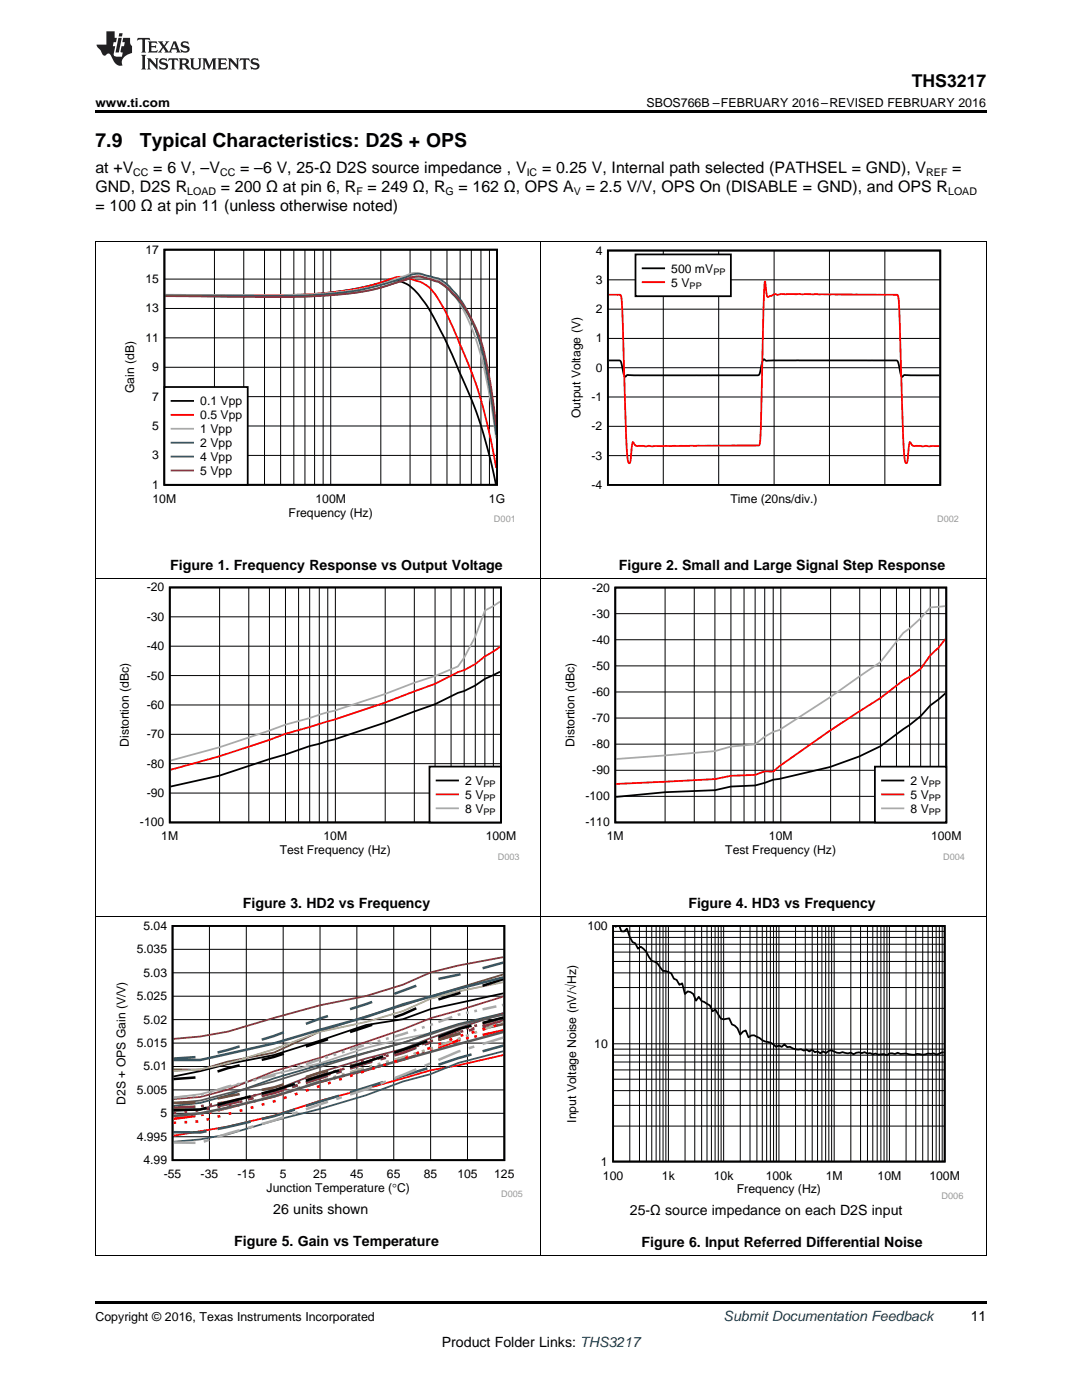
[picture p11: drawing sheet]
<svg xmlns="http://www.w3.org/2000/svg" width="216mm" height="279mm" viewBox="0 0 216 279" stroke-linecap="round" stroke-linejoin="round" font-family="sans-serif">
<defs><g id="words">
<g font-size="3.9">
<text x="19" y="29.3">7.9</text>
<text x="27.9" y="29.3">Typical Characteristics: D2S + OPS</text>
</g>
<text font-size="3.5" x="181.9" y="17.3">THS3217</text>
<g font-size="3.2">
<text x="19" y="34.4">at +V</text>
<text x="30.6" y="34.4">= 6 V, –V</text>
<text x="47.9" y="34.4">= –6 V, 25-Ω D2S source impedance , V</text>
<text x="108.2" y="34.4">= 0.25 V, Internal path selected (PATHSEL = GND), V</text>
<text x="190" y="34.4">=</text>
<text x="19" y="38.3">GND, D2S R</text>
<text x="44.1" y="38.3">= 200 Ω at pin 6, R</text>
<text x="73.3" y="38.3">= 249 Ω, R</text>
<text x="91.5" y="38.3">= 162 Ω, OPS A</text>
<text x="116.9" y="38.3">= 2.5 V/V, OPS On (DISABLE = GND), and OPS R</text>
<text x="19" y="42.2">= 100 Ω at pin 11 (unless otherwise noted)</text>
</g>
<g font-size="2.8">
<text x="34" y="113.8">Figure 1. Frequency Response vs Output Voltage</text>
<text x="123.5" y="113.8">Figure 2. Small and Large Signal Step Response</text>
<text x="48.5" y="181.2">Figure 3. HD2 vs Frequency</text>
<text x="137.4" y="181.2">Figure 4. HD3 vs Frequency</text>
<text x="54.5" y="242.2">26 units shown</text>
<text x="125.7" y="242.5">25-Ω source impedance on each D2S input</text>
<text x="46.7" y="248.6">Figure 5. Gain vs Temperature</text>
<text x="128" y="248.9">Figure 6. Input Referred Differential Noise</text>
<text x="193.7" y="263.6">11</text>
<text x="88.2" y="268.9">Product Folder Links: THS3217</text>
</g>
<text font-size="2.8" fill="#0000c8" x="144.4" y="263.6">Submit Documentation Feedback</text>
<g font-size="2.5">
<text x="19" y="21.4">www.ti.com</text>
<text x="129" y="21.4">SBOS766B –FEBRUARY 2016–REVISED FEBRUARY 2016</text>
<text x="19" y="263.6">Copyright © 2016, Texas Instruments Incorporated</text>
</g>
<g font-size="2.4">
<text x="29" y="50.6">17</text>
<text x="118.9" y="50.8">4</text>
<text x="29" y="56.5">15</text>
<text x="118.9" y="56.6">3</text>
<text x="134" y="54.4">500 mV</text>
<text x="134" y="57.2">5 V</text>
<text x="29" y="62.4">13</text>
<text x="118.9" y="62.5">2</text>
<text x="29" y="68.2">11</text>
<text x="118.9" y="68.3">1</text>
<text x="30.4" y="74.1">9</text>
<text x="118.9" y="74.2">0</text>
<text x="26.8" y="78.5" transform="rotate(-90 26.8 78.5)">Gain (dB)</text>
<text x="30.4" y="80">7</text>
<text x="40" y="80.9">0.1 Vpp</text>
<text x="40" y="83.6">0.5 Vpp</text>
<text x="115.8" y="83.4" transform="rotate(-90 115.8 83.4)">Output Voltage (V)</text>
<text x="118" y="80">-1</text>
<text x="30.4" y="85.8">5</text>
<text x="40" y="86.4">1 Vpp</text>
<text x="40" y="89.2">2 Vpp</text>
<text x="118" y="85.9">-2</text>
<text x="30.4" y="91.7">3</text>
<text x="40" y="92">4 Vpp</text>
<text x="40" y="94.8">5 Vpp</text>
<text x="118" y="91.7">-3</text>
<text x="30.4" y="97.5">1</text>
<text x="30.4" y="100.3">10M</text>
<text x="63" y="100.3">100M</text>
<text x="97.6" y="100.3">1G</text>
<text x="118" y="97.6">-4</text>
<text x="145.8" y="100.4">Time (20ns/div.)</text>
<text x="57.6" y="103.1">Frequency (Hz)</text>
<text x="29.3" y="118">-20</text>
<text x="118.2" y="118.1">-20</text>
<text x="29.3" y="123.9">-30</text>
<text x="118.2" y="123.3">-30</text>
<text x="29.3" y="129.8">-40</text>
<text x="118.2" y="128.5">-40</text>
<text x="29.3" y="135.6">-50</text>
<text x="118.2" y="133.7">-50</text>
<text x="29.3" y="141.5">-60</text>
<text x="118.2" y="138.9">-60</text>
<text x="25.7" y="149.1" transform="rotate(-90 25.7 149.1)">Distortion (dBc)</text>
<text x="29.3" y="147.3">-70</text>
<text x="114.6" y="149.1" transform="rotate(-90 114.6 149.1)">Distortion (dBc)</text>
<text x="118.2" y="149.3">-80</text>
<text x="118.2" y="144.1">-70</text>
<text x="29.3" y="153.2">-80</text>
<text x="118.2" y="154.5">-90</text>
<text x="29.3" y="159.1">-90</text>
<text x="92.8" y="156.6">2 V</text>
<text x="92.8" y="159.4">5 V</text>
<text x="116.8" y="159.7">-100</text>
<text x="181.7" y="156.6">2 V</text>
<text x="181.7" y="159.4">5 V</text>
<text x="27.9" y="164.9">-100</text>
<text x="32.2" y="167.7">1M</text>
<text x="64.5" y="167.7">10M</text>
<text x="92.8" y="162.2">8 V</text>
<text x="96.9" y="167.7">100M</text>
<text x="116.8" y="164.9">-110</text>
<text x="121.1" y="167.7">1M</text>
<text x="153.4" y="167.7">10M</text>
<text x="181.7" y="162.2">8 V</text>
<text x="185.8" y="167.7">100M</text>
<text x="55.8" y="170.5">Test Frequency (Hz)</text>
<text x="144.7" y="170.5">Test Frequency (Hz)</text>
<text x="28.6" y="185.6">5.04</text>
<text x="117.2" y="185.6">100</text>
<text x="27.3" y="190.3">5.035</text>
<text x="28.6" y="194.9">5.03</text>
<text x="27.3" y="199.6">5.025</text>
<text x="27.3" y="209">5.015</text>
<text x="28.6" y="204.3">5.02</text>
<text x="118.6" y="209.1">10</text>
<text x="28.6" y="213.6">5.01</text>
<text x="25" y="220.5" transform="rotate(-90 25 220.5)">D2S + OPS Gain (V/V)</text>
<text x="27.3" y="218.3">5.005</text>
<text x="27.3" y="227.7">4.995</text>
<text x="32" y="223">5</text>
<text x="115" y="224.1" transform="rotate(-90 115 224.1)">Input Voltage Noise (nV/óHz)</text>
<text x="28.6" y="232.3">4.99</text>
<text x="119.9" y="232.6">1</text>
<text x="32.7" y="235.1">-55</text>
<text x="40" y="235.1">-35</text>
<text x="47.4" y="235.1">-15</text>
<text x="53.2" y="237.9">Junction Temperature (qC)</text>
<text x="55.8" y="235.1">5</text>
<text x="62.5" y="235.1">25</text>
<text x="69.9" y="235.1">45</text>
<text x="77.2" y="235.1">65</text>
<text x="84.6" y="235.1">85</text>
<text x="91.3" y="235.1">105</text>
<text x="98.6" y="235.1">125</text>
<text x="120.3" y="235.4">100</text>
<text x="132.1" y="235.4">1k</text>
<text x="142.4" y="235.4">10k</text>
<text x="147" y="238.2">Frequency (Hz)</text>
<text x="152.8" y="235.4">100k</text>
<text x="164.8" y="235.4">1M</text>
<text x="175.1" y="235.4">10M</text>
<text x="185.5" y="235.4">100M</text>
</g>
<g font-size="2.1">
<text x="26.6" y="35.1">CC</text>
<text x="43.9" y="35.1">CC</text>
<text x="105.1" y="35.1">IC</text>
<text x="184.8" y="35.1">REF</text>
<text x="37.4" y="38.9">LOAD</text>
<text x="71.1" y="38.9">F</text>
<text x="88.9" y="38.9">G</text>
<text x="114.5" y="38.9">V</text>
<text x="189.2" y="38.9">LOAD</text>
</g>
<g font-size="1.8">
<text x="137.6" y="57.6">PP</text>
<text x="142.3" y="54.8">PP</text>
<text x="96.5" y="157">PP</text>
<text x="96.5" y="159.8">PP</text>
<text x="185.3" y="157.1">PP</text>
<text x="185.3" y="159.8">PP</text>
<text x="96.5" y="162.6">PP</text>
<text x="185.3" y="162.6">PP</text>
</g>
<g font-size="1.8" fill="#999">
<text x="98.6" y="104.2">D001</text>
<text x="187" y="104.2">D002</text>
<text x="99.3" y="171.5">D003</text>
<text x="188.2" y="171.5">D004</text>
<text x="100" y="238.9">D005</text>
<text x="187.9" y="239.2">D006</text>
</g>
</g></defs>
<path d="M19 259.7h177.8v.5h-177.8z" fill="#000"/>
<path d="M19.1 182.9v67.7M107.9 182.9v67.7M196.8 182.9v67.7M19 250.6h177.8" fill="none" stroke="#000" stroke-width=".2"/>
<path d="M112.6 183.9h79.6v55.4h-79.6z" fill-rule="evenodd" fill="#fff"/>
<path d="M122.3 184.8h66.2v47h-66.2zM122.9 185h.1M123.6 185l.4 .9h.5l.6-.6 .6 1.7 .5 1 .6 .3 .5 1 .6-.4 .5 .5 .6 .5 1.1 1.9 1.1 .4 1.1 1.6h.5l1.1 .4 .6 1.1 .5 .3 .6 .9 .5-.3 .6 2.2 .5-.6 .6 .2 .5 .4 .6 1.3 .5-.8 .6 .9 1.6 .8 .6 1.2 .5-.3 1.2 1.8 .5 .1 1.1-.2 .6 1.2 .5 .3 .6 .5 .5 1.3 .5-.6 .6-.3 .6 1.4 .5-.3 .6-.1 1.1 .6a3.4 3.4 0 0 0 2.2 .9l1.1 .8 .5-.2 .6 .2 .5-.5 .6 .6 .5-.1a2.65 2.65 0 0 0 2.2 .5l.6 .3 .5-.2 .6 .3 .5-.3 .6 .5 .5-.2 .6 .4 .5-.4 .6 .4 .5-.5 .6-.1a2.21 2.21 0 0 0 2.2 .4l1.1 .2 .6-.1 .5 .3 .6-.3 .5-.1 .6 .2 .5-.2 .6 .2h.5l.6 .2 .5-.1 .6 .2 1.1-.2 .5 .3 .6-.4 1.1 .2 .5-.3 .6 .2a4.1 4.1 0 0 1 2.2 .2h.5l.6-.2a3.1 3.1 0 0 0 2.2-.1h1.1l.6 .3 1.1-.5h.3" fill="none" stroke="#000" stroke-width=".35"/>
<g fill="none" stroke="#000" stroke-width=".2">
<path d="M122.3 197.1h66.2M122.3 194.2h66.2M122.3 191.9h66.2M122.3 190h66.2M122.3 188.4h66.2M122.3 187.1h66.2M122.3 185.9h66.2M125.7 184.8v47M127.6 184.8v47M129 184.8v47M130 184.8v47M130.9 184.8v47"/>
<path d="M131.7 184.8v47M132.3 184.8v47M132.9 184.8v47M133.4 184.8v47M136.7 184.8v47M138.6 184.8v47M140 184.8v47M141.1 184.8v47M142 184.8v47M142.7 184.8v47M143.3 184.8v47M143.9 184.8v47"/>
<path d="M144.4 184.8v47M147.7 184.8v47M149.7 184.8v47M151 184.8v47M152.1 184.8v47M153 184.8v47M153.7 184.8v47M154.4 184.8v47M154.9 184.8v47M155.4 184.8v47M158.7 184.8v47M160.7 184.8v47"/>
<path d="M162.1 184.8v47M163.1 184.8v47M164 184.8v47M164.7 184.8v47M165.4 184.8v47M165.9 184.8v47M166.5 184.8v47M169.8 184.8v47M171.7 184.8v47M173.1 184.8v47M174.2 184.8v47M175 184.8v47"/>
<path d="M175.8 184.8v47M176.4 184.8v47M177 184.8v47M177.5 184.8v47M180.8 184.8v47M182.7 184.8v47M184.1 184.8v47M185.2 184.8v47M186.1 184.8v47M186.8 184.8v47M187.4 184.8v47M188 184.8v47"/>
<path d="M122.3 217.7h66.2M122.3 215.4h66.2M122.3 213.5h66.2M122.3 211.9h66.2M122.3 210.6h66.2M122.3 209.4h66.2M122.3 208.3h66.2M122.3 201.2h66.2M122.3 224.7h66.2M122.3 220.6h66.2"/>
</g>
<path d="M22.7 183.9h81.6v55.1h-81.6z" fill-rule="evenodd" fill="#fff"/>
<path d="M34.4 184.8h66.2v46.7h-66.2zM100.5 198.2l-14.6 3.2-5.5 2-7.4 1.2-18.3 6-9.2 1.8-5.5 1.4-5.4 1" fill="none" stroke="#000" stroke-width=".35"/>
<g fill="none" stroke="#000" stroke-width=".2">
<path d="M19.1 115.5v67.5M107.9 115.5v67.5M196.8 115.5v67.5M19 182.9h177.8M34.4 198.8h66.2M34.4 194.1h66.2M34.4 189.5h66.2M41.8 184.8v46.7M49.1 184.8v46.7M56.5 184.8v46.7M63.9 184.8v46.7M71.2 184.8v46.7"/>
<path d="M78.6 184.8v46.7M85.9 184.8v46.7M93.3 184.8v46.7M34.4 217.5h66.2M34.4 212.8h66.2M34.4 208.2h66.2M34.4 203.5h66.2M34.4 226.9h66.2M34.4 222.2h66.2"/>
</g>
<path d="M100.5 210.6l-9.1 2-5.5 1-12.9 3.7-9.1 2.4a141.8 141.8 0 0 1-29.3 7" fill="none" stroke="#f00" stroke-width=".35"/>
<path d="M100.5 202.5l-14.6 3.7-5.5 1.1-7.4 1.8-9.1 3.1-9.2 2.2-9.2 2.6-5.5 1.4-5.4 .7" fill="none" stroke="#aaa" stroke-width=".35"/>
<path d="M100.5 209.8l-9.1 2.3-5.5 2.3-5.5 1.4-7.4 2.8-9.1 2.7-9.2 2.4-9.2 2.7-5.5 1-5.4 .5" fill="none" stroke="#295c75" stroke-width=".35"/>
<path d="M100.5 202.2l-9.1 2.2-5.5 1.7-5.5 2.1-16.5 4.3-9.2 2.7-9.2 3.4-5.5 1.5-5.4 .6" fill="none" stroke="#286b49" stroke-width=".35"/>
<path d="M100.5 198.9l-9.1 2.8-5.5 1.5-5.5 2.2-16.5 5.7-9.2 2.7-9.2 3.7-5.5 1.4-5.4 .5" fill="none" stroke="#9e3a3a" stroke-width=".35"/>
<path d="M100.5 202.2l-14.6 5-5.5 2.1-7.4 1.9-9.1 2.8-9.2 3.6-14.7 3.8-5.4 .3" fill="none" stroke="#68275f" stroke-width=".35"/>
<path d="M100.5 194.5l-27.5 8.3-9.1 3.1-9.2 4.2-9.2 1.8-5.5 1.6-5.4-.1" fill="none" stroke="#6b5028" stroke-width=".35"/>
<path d="M100.5 191l-9.1 1.7-5.5 1.4-5.5 2.4-7.4 2.3-9.1 1.8-9.2 2.5-9.2 2.8-5.5 1-5.4 .4" fill="none" stroke="#84471f" stroke-width=".35"/>
<path d="M100.5 196l-9.1 1.9-5.5 1.4-5.5 2.5-7.4 2.2-9.1 1.9-9.2 3.5-9.2 2.8-5.5 1.2-5.4 .4" fill="none" stroke="#b2af67" stroke-width=".35"/>
<path d="M100.5 202.5l-9.1 2-5.5 1.9-12.9 3.7-18.3 5.7-14.7 3.8-5.4 .6" fill="none" stroke="#595959" stroke-width=".35"/>
<g fill="none" stroke="#000" stroke-width=".5">
<path d="M91.9 198.1l-4.4 1.4M100.5 195.4l-4.2 1.3M39 215l-4.4 .4M47.8 212.6l-4.4 1.2M50 218.8l-6.6 1.7M56.6 210.3l-4.4 1.2M58.8 216.3l-6.6 1.9M65.4 207.4l-4.4 1.4M67.7 213.6l-6.7 2.1M74.3 204.5l-4.4 1.5M76.5 210.8l-6.6 2.1M83.1 201.2l-2.7 1.2-1.7 .6"/>
<path d="M85.3 207.8l-6.6 2.3M94.1 204.7l-2.7 .7-3.9 1.6M100.5 203.1l-4.2 1M41.2 221.1l-1.2 .3-5.4 .1"/>
</g>
<g fill="none" stroke="#f00" stroke-width=".5">
<path d="M51.1 219.7l-.5 .1M55 219.7l-.6 .2M56.6 218.2l-4.4 1.2M57.2 219l-.6 .2M58.3 217.7l-.6 .1M59.4 218.2l-.6 .2M59.9 217.1l-.5 .2M61.6 217.5l-.6 .2M63.8 216.8l-.6 .2M65.4 215.5l-4.4 1.3M66 216l-.6 .2M67.1 215.1l-.6 .1"/>
<path d="M68.2 215.3l-.5 .2M68.8 214.7l-.6 .1M70.4 214.6l-.5 .2M72.6 213.9l-.5 .1M74.3 213.2l-4.4 1.2M74.8 213.1l-.5 .2M75.9 212.8l-.5 .1M77.6 212.3l-1.1 .3M79.2 211.7l-.5 .2M81.4 210.9l-.5 .3M83.1 210.6l-4.4 1.4M83.6 210l-.5 .2"/>
<path d="M84.7 210.1l-.5 .2M85.8 209.1l-.5 .2M86.4 209.6l-.6 .2M88 208.2l-.5 .2M90.2 207.3l-.5 .2M91.9 207.5l-4.4 1.6M92.4 206.5l-.5 .2M93.5 207.2l-.5 .1M94.6 205.9l-.5 .2M95.2 206.8l-.6 .1M96.8 205.3l-.5 .2M99 204.7l-.5 .1"/>
<path d="M100.5 205.6l-4.2 .9M35.1 224l-.5 .1M37.3 223.9l-.5 .1M39 222.7l-4.4 .6M39.6 223.8h-.6M40.7 222.4l-.6 .1M41.8 223.3l-.6 .2M42.3 221.9l-.5 .2M44 222.7l-.6 .2M46.2 222.2l-.6 .1M47.8 220.5l-4.4 1.1M48.4 221.6l-.6 .1"/>
<path d="M49.5 220.1l-.6 .1M50.6 220.9l-.6 .2M52.8 220.3l-.6 .2"/>
</g>
<g fill="none" stroke="#aaa" stroke-width=".5">
<path d="M37.3 218.8l-2.7 .3M39 218.7h-.5M40.7 218.4l-.6 .2M42.3 217.8l-.5 .2M46.2 216.7l-2.8 .8M47.8 216.3l-.5 .1M49.5 215.9l-.6 .1M51.1 215.5l-.5 .1M55 214.5l-2.8 .7M56.6 213.9l-.5 .2M58.3 213.4l-.6 .2M59.9 212.8l-.5 .2"/>
<path d="M63.8 211.4l-2.8 1M65.4 219.9l-4.4 1.5M65.4 210.9l-.5 .2M67.1 210.4l-.6 .2M68.2 219l-1.1 .3M68.8 209.9l-.6 .1M72.6 208.6l-2.7 .9M74.3 216.9l-4.4 1.5M74.3 208.1l-.6 .2M75.9 207.7l-.5 .1M77 215.8l-1.1 .5M77.6 207.2l-.6 .2"/>
<path d="M81.4 206l-2.7 .9M83.1 213.4l-4.4 1.8M83.1 205.5l-.6 .2M84.7 204.9l-.5 .2M85.8 212.3l-1.1 .4M86.4 204.4l-.6 .2M90.2 202.9l-2.7 1.1M91.9 202.4l-.6 .1M91.9 209.7l-4.4 1.8M93.5 202.1l-.5 .1M94.6 208.9l-1.1 .3M95.2 201.7l-.6 .1"/>
<path d="M99 200.8l-2.7 .6M100.5 200.5l-.4 .1M100.5 207.1l-4.2 1.3M34.6 228l4.4 .1M41.8 227.5l-1.1 .3M47.8 225.6l-4.4 1.3M50.6 224.8l-1.1 .3M56.6 222.9l-4.4 1.4M59.4 222l-1.1 .3"/>
</g>
<path d="M74.3 200l-4.4 1.4M83.1 196.7l-4.4 1.6M91.9 194.4l-4.4 1M100.5 195.1l-9.1 2.2-11 3.1-7.4 2.6-18.3 5.2-14.7 3.3h-5.4M100.5 192.1l-4.2 1.1M39 211l-4.4 .3M47.8 208.8l-4.4 1.3M56.6 206l-4.4 1.5M65.4 202.8l-4.4 1.5" fill="none" stroke="#295c75" stroke-width=".5"/>
<path d="M67.7 218.7l-6.7 2M76.5 216l-6.6 2M85.3 213.2l-6.6 2.1M94.1 210.4l-6.6 2.1M100.5 208.7l-4.2 1.1M41.2 225.8l-1.2 .2h-5.4M50 223.8l-6.6 1.5M58.8 221.4l-4.1 1.4-2.5 .5" fill="none" stroke="#286b49" stroke-width=".5"/>
<g fill="none" stroke="#9e3a3a" stroke-width=".5">
<path d="M48.4 219.8l-.6 .1M50.6 219.2l-.6 .1M52.8 218.5l-.6 .2M55 217.9l-.6 .2M57.2 217.2l-.6 .2M59.4 216.5l-.6 .2M61.6 215.8l-.6 .2M63.8 215.2l-.6 .1M66 214.3l-.6 .2M68.2 213.4l-.5 .2M70.4 212.5l-.5 .2M72.6 211.6l-.5 .3"/>
<path d="M74.8 211l-.5 .1M77 210.4l-.5 .1M79.2 209.8l-.5 .1M81.4 209.2l-.5 .1M83.6 208.6l-.5 .2M85.8 208l-.5 .2M88 207.3l-.5 .2M90.2 206.5l-.5 .2M92.4 205.8l-.5 .1M94.6 205.2l-.5 .1M96.8 204.6l-.5 .2M99 204l-.5 .2"/>
<path d="M35.1 222.1h-.5M37.3 221.9h-.5M39.6 221.6l-.6 .1M41.8 221.3l-.6 .1M44 220.9l-.6 .1M46.2 220.4l-.6 .2"/>
</g>
<g fill="none" stroke="#68275f" stroke-width=".5">
<path d="M47.8 219.8l-4.4 1M50.6 219.2l-1.1 .2M56.6 217.5l-4.4 1.3M59.4 216.6l-1.1 .4M65.4 214.7l-4.4 1.4M68.2 213.8l-1.1 .4M74.3 211.9l-4.4 1.4M77 211.1l-1.1 .3M83.1 209.1l-4.4 1.5M85.8 208.1l-1.1 .4M91.9 206.1l-4.4 1.4M94.6 205.4l-1.1 .3"/>
<path d="M100.5 203.7l-4.2 1.2M39 221.5h-4.4M41.8 221.1l-1.1 .2"/>
</g>
<path d="M47.8 218.3l-4.4 .9M56.6 216.4l-1.9 .6-2.5 .5M65.4 213.7l-4.4 1.3M74.3 211.6l-4.4 1.1M83.1 208.8l-4.4 1.3M91.9 206.3l-4.4 1.2M100.5 204.4l-4.2 .9M39 220l-4.4 .1" fill="none" stroke="#6b5028" stroke-width=".5"/>
<g fill="none" stroke="#84471f" stroke-width=".5">
<path d="M47.8 219.3l-4.4 .9M49.5 218.9l-.6 .2M51.1 218.5l-.5 .2M56.6 217l-4.4 1.3M58.3 216.5l-.6 .2M59.9 215.9l-.5 .2M65.4 214.2l-4.4 1.4M67.1 213.7l-.6 .2M68.8 213.3l-.6 .1M74.3 211.7l-4.4 1.2M75.9 211.1l-.5 .2M77.6 210.6l-.6 .2"/>
<path d="M83.1 208.8l-4.4 1.4M84.7 208.2l-.5 .2M86.4 207.6l-.6 .2M91.9 205.6l-4.4 1.6M93.5 205.1l-.5 .1M95.2 204.6l-.6 .2M100.5 203.1l-4.2 1.2M39 220.8l-4.4 .3M40.7 220.7l-.6 .1M42.3 220.4l-.5 .1"/>
</g>
<g fill="none" stroke="#b2af67" stroke-width=".5">
<path d="M51.1 219.6l-.5 .1M55 218.5l-2.8 .8M56.6 218l-.5 .2M58.3 217.5l-.6 .2M59.9 217l-.5 .2M63.8 215.8l-2.8 .9M65.4 215.3l-.5 .2M67.1 214.8l-.6 .2M68.8 214.3l-.6 .2M72.6 213.2l-2.7 .8M74.3 212.7l-.6 .2M75.9 212.3l-.5 .1"/>
<path d="M77.6 211.8l-.6 .2M81.4 210.7l-2.7 .8M83.1 210.2l-.6 .2M84.7 209.7l-.5 .1M86.4 209.1l-.6 .2M90.2 207.8l-2.7 .9M91.9 207.2l-.6 .2M93.5 206.6l-.5 .2M95.2 205.9l-.6 .2M99 204.5l-2.7 1M100.5 204l-.4 .1M37.3 222.5l-2.7 .2"/>
<path d="M39 222.4h-.5M40.7 222.1l-.6 .2M42.3 221.8l-.5 .1M46.2 220.9l-2.8 .7M47.8 220.5l-.5 .1M49.5 220l-.6 .2"/>
</g>
<path d="M100.5 205.9l-27.5 7.6-9.1 2.4-9.2 2.9-9.2 2.3-5.5 1.1-5.4 .5" fill="none" stroke="#595959" stroke-width=".5"/>
<path d="M23.4 116.3h80.2v55.3h-80.2z" fill-rule="evenodd" fill="#fff"/>
<path d="M33.9 117.2h66.1v46.9h-66.1zM99.8 134.1l-3.1 1.4-1.9 1.3-2.2 1.1-1.2 .4-4.6 2.2-4.2 1.5a151 151 0 0 1-20.8 6.9l-18 5.9-9.8 2.2" fill="none" stroke="#000" stroke-width=".35"/>
<g fill="none" stroke="#000" stroke-width=".2">
<path d="M43.8 117.2v46.9M49.6 117.2v46.9M53.8 117.2v46.9M57 117.2v46.9M59.6 117.2v46.9M61.8 117.2v46.9M63.7 117.2v46.9M65.4 117.2v46.9M66.9 117.2v46.9M76.9 117.2v46.9M82.7 117.2v46.9M86.8 117.2v46.9"/>
<path d="M90 117.2v46.9M92.6 117.2v46.9M94.8 117.2v46.9M96.7 117.2v46.9M98.4 117.2v46.9M33.9 134.8h66.1M33.9 129h66.1M33.9 123.1h66.1M33.9 158.3h66.1M33.9 152.4h66.1M33.9 146.5h66.1M33.9 140.7h66.1"/>
</g>
<path d="M99.8 129.1l-3.1 1.9-1.9 1.5-2.2 1.2-1.2 .4-4.6 2.4a277.7 277.7 0 0 1-23.1 8l-6.7 2-3.2 1.2-10 3.2-9.8 2.7" fill="none" stroke="#f00" stroke-width=".35"/>
<path d="M99.8 120.1l-3.1 1.8-1.9 5.1-2.2 4.2-1.2 1.8-4.6 1.9-4.2 1.4a126.8 126.8 0 0 1-18.9 6.3l-6.7 2-13.2 4.5-9.8 2.7" fill="none" stroke="#aaa" stroke-width=".35"/>
<path d="M85.7 153h14.3v11.1h-14.3z" fill-rule="evenodd" fill="#fff"/>
<path d="M85.7 153h14.3v11.1h-14.3zM87.1 155.8h4.3" fill="none" stroke="#000" stroke-width=".35"/>
<path d="M87.1 158.5h4.3" fill="none" stroke="#f00" stroke-width=".35"/>
<path d="M87.1 161.3h4.3" fill="none" stroke="#aaa" stroke-width=".35"/>
<path d="M112.3 116.4h80.2v55.2h-80.2z" fill-rule="evenodd" fill="#fff"/>
<path d="M122.8 117.3h66v46.8h-66zM188.6 138.4l-3 2.4-1.9 2.1-8 6-4.2 2.1-5.9 2.1-10.1 2.3-1.2 .2-3.6 1.2-4.9 .2-3.1 .7-10 .4-9.8 .9" fill="none" stroke="#000" stroke-width=".35"/>
<g fill="none" stroke="#000" stroke-width=".2">
<path d="M132.7 117.3v46.8M138.5 117.3v46.8M142.7 117.3v46.8M145.8 117.3v46.8M148.5 117.3v46.8M150.7 117.3v46.8M152.6 117.3v46.8M154.3 117.3v46.8M155.8 117.3v46.8M165.7 117.3v46.8M171.5 117.3v46.8M175.7 117.3v46.8"/>
<path d="M178.9 117.3v46.8M181.5 117.3v46.8M183.7 117.3v46.8M185.6 117.3v46.8M187.3 117.3v46.8M122.8 138.1h66M122.8 132.9h66M122.8 127.7h66M122.8 122.5h66M122.8 158.9h66M122.8 153.7h66M122.8 148.5h66"/>
<path d="M122.8 143.3h66"/>
</g>
<path d="M188.6 127.5l-1.3 1.7-1.7 1.6-1.9 2.7-2.2 1.6-1.3 .7-4.5 3.5-10.1 6.5-10.1 7.1-1.2 1.1-1.7-.1-1.9 .7-4.9 .2-3.1 .7-19.8 1" fill="none" stroke="#f00" stroke-width=".35"/>
<path d="M188.6 121l-3 .2-1.9 2.2-2.2 2-1.3 .9-4.5 5.8-10.1 7.1-10.1 6.5-1.2 .4-1.7 .9-1.9 1.6-4.9 .4-3.1 .9-19.8 1.6" fill="none" stroke="#aaa" stroke-width=".35"/>
<path d="M174.6 153h14.2v11.1h-14.2z" fill-rule="evenodd" fill="#fff"/>
<path d="M174.6 153h14.2v11.1h-14.2zM176 155.8h4.3" fill="none" stroke="#000" stroke-width=".35"/>
<path d="M176 158.5h4.3" fill="none" stroke="#f00" stroke-width=".35"/>
<path d="M176 161.3h4.3" fill="none" stroke="#aaa" stroke-width=".35"/>
<path d="M19.1 48.2v67.4M107.9 48.2v67.4M196.8 48.2v67.4M19 115.5h177.8" fill="none" stroke="#000" stroke-width=".2"/>
<path d="M24.4 48.9h78.2v55.3h-78.2z" fill-rule="evenodd" fill="#fff"/>
<path d="M32.8 49.8h66.4v47h-66.4zM33 59l27.3-.2 4.1-.3 5.7-.7 8-1.9 1.9 .3 1.4 .6 2 1.9 2 2.6 3.3 6.2 1.5 3.3 3.8 8.6 1.5 4.1 2 6.9 1.4 6.2" fill="none" stroke="#000" stroke-width=".36"/>
<g fill="none" stroke="#000" stroke-width=".2">
<path d="M32.8 55.7h66.4M42.8 49.8v47M48.6 49.8v47M52.8 49.8v47M56 49.8v47M58.6 49.8v47M60.8 49.8v47M62.8 49.8v47M64.5 49.8v47M66 49.8v47M76 49.8v47M81.8 49.8v47"/>
<path d="M86 49.8v47M89.2 49.8v47M91.8 49.8v47M94 49.8v47M96 49.8v47M97.7 49.8v47M32.8 79.2h66.4M32.8 73.3h66.4M32.8 67.4h66.4M32.8 61.6h66.4M32.8 90.9h66.4M32.8 85h66.4"/>
</g>
<path d="M33 58.9h21.4l8.8-.3 5.3-.5 2.6-.5 3.4-.8 5.1-1.6h.6l1.7 .5 2.3 .7 1.4 .9 .9 1 2.2 3.5 1.7 3.6 3.6 8.5 1.5 4.3 1.1 4.1 1.4 5.7 1 5.4" fill="none" stroke="#f00" stroke-width=".36"/>
<path d="M33 58.8l23.1 .1 4.9-.1 5.3-.4 4.2-.4 3.9-.8 7.6-2.6 .7-.1h1.1l3.6 1.4 2 1.5 1.8 2.3 1.6 2.8 1.7 3.9 1.4 4.4 .7 2.9 1.4 6.8 1 7" fill="none" stroke="#aaa" stroke-width=".36"/>
<path d="M33 58.9l22.8 .2 7.3-.3 5.3-.4 3.7-.6 5.1-1.2 5.5-1.9h1.4l3.4 .9 2.1 1.5 2 2.3 1.7 2.8 1.4 3 1.2 3.8 .9 3.9 1.2 6.3 1 7.6" fill="none" stroke="#295c75" stroke-width=".36"/>
<path d="M33 59l21.3 .2 8.7-.1 5.6-.4 4.7-.7 3-.7 6.2-2 1.5-.1 3.4 1 2.2 1.7 2.5 2.8 1.9 3.1 1.3 3 1 3 1.1 4.8 .8 4.7 .8 6.5" fill="none" stroke="#286b49" stroke-width=".36"/>
<path d="M33 59.1l20.7 .2 9.5-.2 6.2-.5 4.1-.6 3.1-.8 6.2-2h1.3l3.3 1 2.2 1.5 2.2 2.4 2.2 3.3 1.4 3 1 2.9 1 4.4 .8 4.6 .8 6.5" fill="none" stroke="#9e3a3a" stroke-width=".36"/>
<path d="M32.8 77.2h16.6v19.6h-16.6z" fill-rule="evenodd" fill="#fff"/>
<path d="M32.8 77.2h16.6v19.6h-16.6zM34.2 80h4.3" fill="none" stroke="#000" stroke-width=".36"/>
<path d="M34.2 82.8h4.3" fill="none" stroke="#f00" stroke-width=".36"/>
<path d="M34.2 85.6h4.3" fill="none" stroke="#aaa" stroke-width=".36"/>
<path d="M34.2 88.3h4.3" fill="none" stroke="#295c75" stroke-width=".36"/>
<path d="M34.2 91.1h4.3" fill="none" stroke="#286b49" stroke-width=".36"/>
<path d="M34.2 93.9h4.3" fill="none" stroke="#9e3a3a" stroke-width=".36"/>
<path d="M113.5 49.1h77.8v55.1h-77.8z" fill-rule="evenodd" fill="#fff"/>
<path d="M121.3 50h66.3v46.8h-66.3zM121.5 71.9h2.1l.2 .2 .7 2.7 .2 .4a1.53 1.53 0 0 1 1.6-.3h25l.3-.3 .5-2.5 .4-.4a1.62 1.62 0 0 0 1.4 .2h25l.3 .4 .6 2.5 .2 .4a1.53 1.53 0 0 1 1.5-.3h5.9" fill="none" stroke="#000" stroke-width=".35"/>
<path d="M121.3 55.8h66.3M132.3 50v46.8M143.4 50v46.8M154.5 50v46.8M165.5 50v46.8M176.6 50v46.8M121.3 79.2h66.3M121.3 73.4h66.3M121.3 67.5h66.3M121.3 61.7h66.3M121.3 90.9h66.3M121.3 85.1h66.3" fill="none" stroke="#000" stroke-width=".2"/>
<path d="M121.5 58.8l2.3 .1 .3 1 .8 27.2a15.7 15.7 0 0 0 .6 5.3h.2l.1-.5 .4-3.4 .1-.3 .1 .1a1.04 1.04 0 0 0 1.4 .7l1.1 .1 .6-.1 .6 .1 21.4-.2 .2-.9 .1-2.2 .6-24.5 .3-5.1 .4 3 1-.3a.93 .93 0 0 1 1.1-.1l.8-.1h3.5l19.6 .2 .2 1 .1 1.9 .8 25.3a22.4 22.4 0 0 0 .5 5.2l.2 .1 .2-.5 .4-3.7a1.17 1.17 0 0 0 1.6 .8h4.3" fill="none" stroke="#f00" stroke-width=".35"/>
<path d="M126.8 50.8h19v8.3h-19z" fill-rule="evenodd" fill="#fff"/>
<path d="M126.8 50.8h19v8.3h-19zM128.2 53.5h4.3" fill="none" stroke="#000" stroke-width=".35"/>
<path d="M128.2 56.3h4.3" fill="none" stroke="#f00" stroke-width=".35"/>
<path d="M19 48.1h177.8" fill="none" stroke="#000" stroke-width=".2"/>
<path d="M19 22h177.8v.5h-177.8z" fill="#000"/>
<g fill="#231f20">
<path d="M27.5 7.6l-.1 .5 .4-.2h.6v.1v2.1l-.2 .4h1l-.3-.4v-2.1l.1-.1h.5l.5 .2-.2-.5zM29.5 8.3l.2 .3v1.5l-.2 .4h1.8l.2-.6a1.04 1.04 0 0 1-1.3 .2v-.7h.6l.3 .2v-.6l-.3 .2h-.6v-.6l.8-.1 .4 .3-.2-.5zM31.5 8.3l.9 1.1-.9 1.1h.8l-.2-.2 .5-.7 .4 .7-.2 .2h1.5l-.1-.2 .1-.4h.9l.1 .4-.2 .2h1l-.3-.3-.7-1.9h-.5l-.9 2-.8-1 .9-1h-.8l.1 .3-.3 .5-.4-.6 .2-.2zM34.7 8.6l.4 1h-.7zM36.3 8.4a.63 .63 0 0 0-.2 .7 .63 .63 0 0 0 .6 .4l.6 .2 .1 .2a.75 .75 0 0 1-.7 .4 .75 .75 0 0 1-.6-.5l.1 .7 .1-.1a1.11 1.11 0 0 0 1.5-.6 1.13 1.13 0 0 0-1.2-.8l-.1-.4a1.04 1.04 0 0 1 1.2 .2l-.2-.5-.1 .1-.5-.2zM28.2 10.9l.2 .4v2.2l-.2 .4h1l-.3-.4v-2.2l.3-.4zM29.3 11.6l.3 .4v1.5l-.3 .4h.8l-.2-.4v-1.3l1.5 1.7v-1.9l.2-.4h-.7l.2 .4v.9l-1.1-1.3zM32 11.8a.62 .62 0 0 0-.2 .7 .62 .62 0 0 0 .6 .4l.6 .1 .1 .3a.76 .76 0 0 1-.7 .3 .76 .76 0 0 1-.6-.4l.1 .7 .1-.1a1.11 1.11 0 0 0 1.5-.6 1.13 1.13 0 0 0-1.2-.8l-.1-.4a1.04 1.04 0 0 1 1.2 .2l-.2-.6-.1 .1-.5-.1zM33.7 11.6l-.2 .6a.61 .61 0 0 1 .8-.3v1.6l-.2 .4h.9l-.2-.4v-1.6a.63 .63 0 0 1 .8 .3l-.2-.6zM35.6 11.6l.3 .4v1.5l-.3 .4h1l-.2-.2v-.8l.5 .2a.76 .76 0 0 0 1.2 .7l-1-1a.58 .58 0 0 0 .6-.5 .58 .58 0 0 0-.5-.6zM36.4 11.9h.1a.45 .45 0 0 1 .5 .1 .45 .45 0 0 1 .1 .5l-.7 .2zM37.9 11.6l.2 .2a2.17 2.17 0 0 0 .3 1.9 .99 .99 0 0 0 1.6-.6v-1.1l.2-.4h-.7l.2 .2a1.92 1.92 0 0 1-.2 1.8 .6 .6 0 0 1-.9-.5v-1.1l.2-.4zM40.4 11.6l.2 .4v1.5l-.2 .4h.7l-.2-.4v-1.4l.8 1.8 .8-1.8v1.4l-.2 .4h.9l-.2-.4v-1.5l.2-.4h-.8l-.6 1.5-.6-1.5zM43.4 11.6l.2 .4v1.5l-.2 .4h1.8l.2-.6a1.04 1.04 0 0 1-1.3 .1v-.6h.5l.4 .2v-.6l-.4 .2h-.5v-.7h.8l.3 .3-.1-.6zM45.5 11.6l.2 .4v1.5l-.2 .4h.7l-.2-.4v-1.3l1.5 1.7v-1.9l.2-.4h-.7l.2 .4v.9l-1.1-1.3zM47.9 11.6l-.1 .6a.61 .61 0 0 1 .8-.3v1.6l-.3 .4h1l-.3-.4 .1-1.6a.63 .63 0 0 1 .7 .3l-.1-.6zM50.2 11.8a.62 .62 0 0 0-.2 .7 .62 .62 0 0 0 .6 .4l.6 .1 .2 .3a.76 .76 0 0 1-.8 .3 .76 .76 0 0 1-.6-.4l.1 .7 .2-.1a1.11 1.11 0 0 0 1.5-.6 1.13 1.13 0 0 0-1.3-.8l-.1-.4a1.04 1.04 0 0 1 1.2 .2l-.1-.6-.2 .1-.5-.1z"/>
<path d="M21.2 6.3v2.6h-1.9l.1 .4 .7 .9a.91 .91 0 0 0 1 .8 .56 .56 0 0 1 .5-.3 .56 .56 0 0 1 .5 .3l.4 .8a1.53 1.53 0 0 0 1.9 1.2 1.54 1.54 0 0 1 1-2.1l.9-.3v-1.4a1.52 1.52 0 0 1-.3-1.6h-1.4l-.2 .8h.5l-.2 .8h-.4l-.2 1v.2l.4 .1-.2 .8a1.93 1.93 0 0 1-1.6-.3l.3-1.8h-.5l.2-.8h.4l.2-.8h-.4v-1.3zM23.6 7.6l-.6 2.9h.7l.6-2.9zM23.8 6.6l-.1 .7h.6l.2-.7z"/>
</g>
<use href="#words"/>
</svg>
